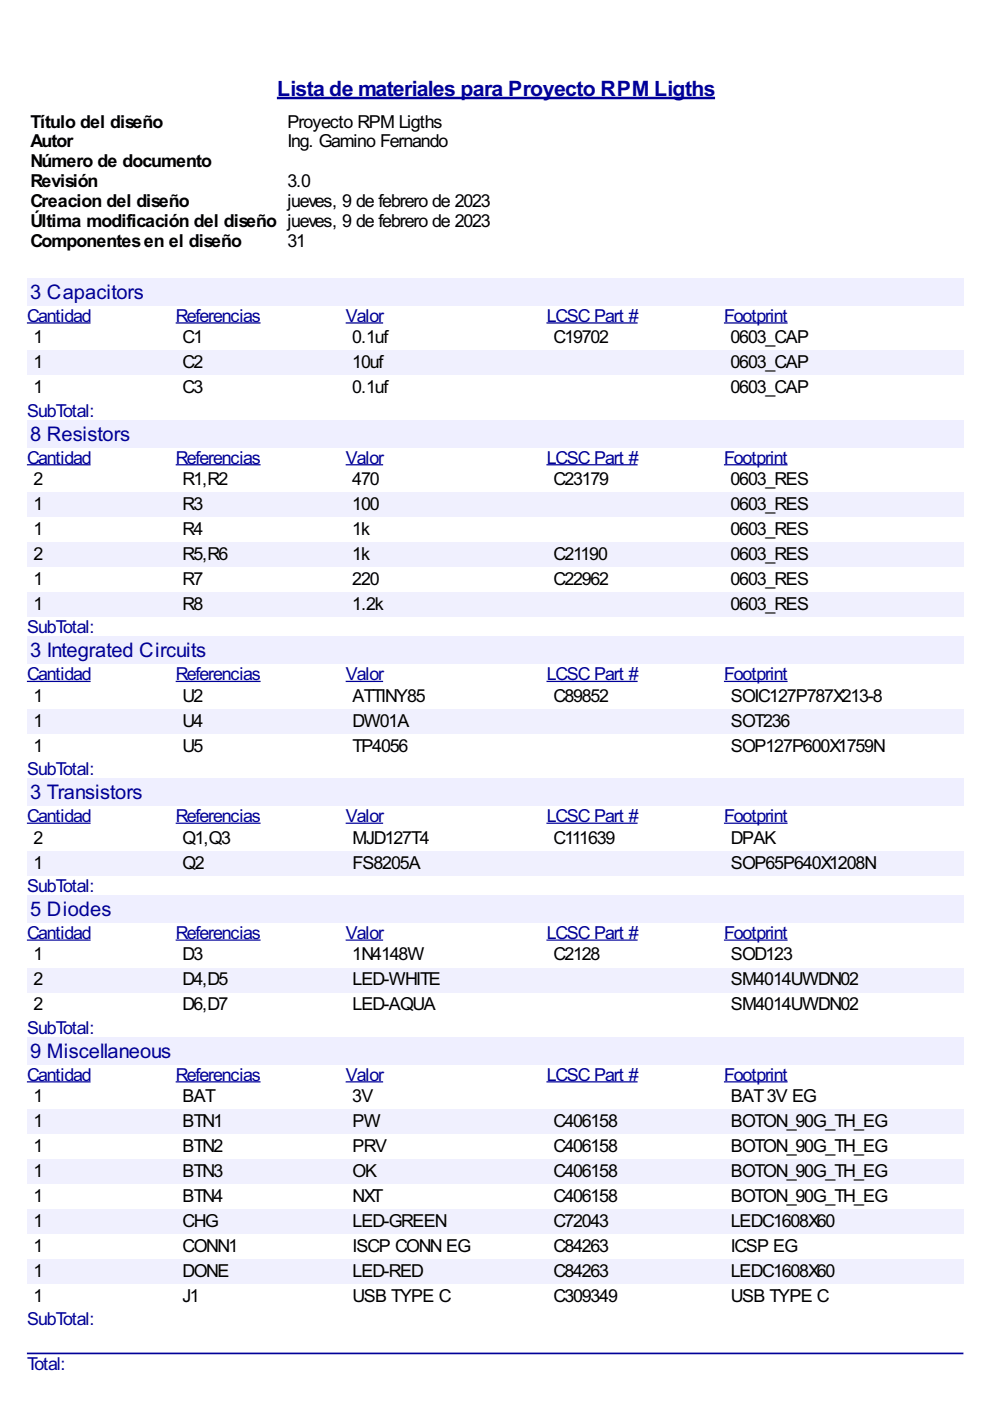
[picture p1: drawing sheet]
<svg xmlns="http://www.w3.org/2000/svg" width="210mm" height="297mm" viewBox="0 0 210 297" stroke-linecap="round" stroke-linejoin="round" font-family="sans-serif">
<defs><g id="words">
<text font-size="5" fill="#009" x="58.8" y="20.3">Lista de materiales para Proyecto RPM Ligths</text>
<g font-size="4.8" fill="#009">
<text x="6.4" y="63.4">3 Capacitors</text>
<text x="6.4" y="93.4">8 Resistors</text>
<text x="6.4" y="139.4">3 Integrated Circuits</text>
<text x="6.4" y="169.4">3 Transistors</text>
<text x="6.4" y="194.2">5 Diodes</text>
<text x="6.4" y="224.3">9 Miscellaneous</text>
</g>
<g font-size="4.2">
<text x="6.5" y="27">Título del diseño</text>
<text x="61" y="27">Proyecto RPM Ligths</text>
<text x="6.5" y="31.3">Autor</text>
<text x="6.5" y="35.5">Número de documento</text>
<text x="61" y="31.3">Ing. Gamino Fernando</text>
<text x="6.5" y="39.7">Revisión</text>
<text x="60.9" y="39.7">3.0</text>
<text x="6.5" y="44">Creacion del diseño</text>
<text x="60.9" y="44">jueves, 9 de febrero de 2023</text>
<text x="6.5" y="48.2">Última modificación del diseño jueves, 9 de febrero de 2023</text>
<text x="6.5" y="52.4">Componentesen el diseño</text>
<text x="60.9" y="52.4">31</text>
<text x="7.1" y="72.8">1</text>
<text x="38.7" y="72.8">C1</text>
<text x="74.7" y="72.8">0.1uf</text>
<text x="117.3" y="72.8">C19702</text>
<text x="154.9" y="72.8">0603_CAP</text>
<text x="7.1" y="78.1">1</text>
<text x="7.1" y="83.4">1</text>
<text x="38.7" y="78.1">C2</text>
<text x="38.7" y="83.4">C3</text>
<text x="74.7" y="78.1">10uf</text>
<text x="74.7" y="83.4">0.1uf</text>
<text x="154.9" y="78.1">0603_CAP</text>
<text x="154.9" y="83.4">0603_CAP</text>
<text x="7.1" y="102.9">2</text>
<text x="38.7" y="102.9">R1,R2</text>
<text x="74.7" y="102.9">470</text>
<text x="117.3" y="102.9">C23179</text>
<text x="154.9" y="102.9">0603_RES</text>
<text x="7.1" y="108.2">1</text>
<text x="7.1" y="113.4">1</text>
<text x="38.7" y="108.2">R3</text>
<text x="38.7" y="113.4">R4</text>
<text x="74.7" y="108.2">100</text>
<text x="74.7" y="113.4">1k</text>
<text x="154.9" y="108.2">0603_RES</text>
<text x="154.9" y="113.4">0603_RES</text>
<text x="7.1" y="118.7">2</text>
<text x="38.7" y="118.7">R5,R6</text>
<text x="74.7" y="118.7">1k</text>
<text x="117.3" y="118.7">C21190</text>
<text x="154.9" y="118.7">0603_RES</text>
<text x="7.1" y="124">1</text>
<text x="38.7" y="124">R7</text>
<text x="74.7" y="124">220</text>
<text x="117.3" y="124">C22962</text>
<text x="154.9" y="124">0603_RES</text>
<text x="7.1" y="129.3">1</text>
<text x="38.7" y="129.3">R8</text>
<text x="74.7" y="129.3">1.2k</text>
<text x="154.9" y="129.3">0603_RES</text>
<text x="7.1" y="148.8">1</text>
<text x="38.7" y="148.8">U2</text>
<text x="74.8" y="148.8">ATTINY85</text>
<text x="117.3" y="148.8">C89852</text>
<text x="155" y="148.8">SOIC127P787X213-8</text>
<text x="7.1" y="154.1">1</text>
<text x="38.7" y="154.1">U4</text>
<text x="74.8" y="154.1">DW01A</text>
<text x="155" y="154.1">SOT236</text>
<text x="7.1" y="159.4">1</text>
<text x="38.7" y="159.4">U5</text>
<text x="74.8" y="159.4">TP4056</text>
<text x="155" y="159.4">SOP127P600X1759N</text>
<text x="7.1" y="178.9">2</text>
<text x="38.7" y="178.9">Q1,Q3</text>
<text x="74.8" y="178.9">MJD127T4</text>
<text x="117.3" y="178.9">C111639</text>
<text x="155" y="178.9">DPAK</text>
<text x="7.1" y="184.1">1</text>
<text x="38.7" y="184.1">Q2</text>
<text x="74.8" y="184.1">FS8205A</text>
<text x="155" y="184.1">SOP65P640X1208N</text>
<text x="7.1" y="203.6">1</text>
<text x="38.7" y="203.6">D3</text>
<text x="74.7" y="203.6">1N4148W</text>
<text x="117.3" y="203.6">C2128</text>
<text x="155" y="203.6">SOD123</text>
<text x="7.1" y="208.9">2</text>
<text x="38.7" y="208.9">D4,D5</text>
<text x="74.8" y="208.9">LED-WHITE</text>
<text x="155" y="208.9">SM4014UWDN02</text>
<text x="7.1" y="214.2">2</text>
<text x="38.7" y="214.2">D6,D7</text>
<text x="74.8" y="214.2">LED-AQUA</text>
<text x="155" y="214.2">SM4014UWDN02</text>
<text x="7.1" y="233.7">1</text>
<text x="38.7" y="233.7">BAT</text>
<text x="74.7" y="233.7">3V</text>
<text x="155" y="233.7">BAT3V EG</text>
<text x="7.1" y="239">1</text>
<text x="38.7" y="239">BTN1</text>
<text x="74.8" y="239">PW</text>
<text x="117.3" y="239">C406158</text>
<text x="155" y="239">BOTON_90G_TH_EG</text>
<text x="7.1" y="244.3">1</text>
<text x="38.7" y="244.3">BTN2</text>
<text x="74.8" y="244.3">PRV</text>
<text x="117.3" y="244.3">C406158</text>
<text x="155" y="244.3">BOTON_90G_TH_EG</text>
<text x="7.1" y="249.6">1</text>
<text x="38.7" y="249.6">BTN3</text>
<text x="74.8" y="249.6">OK</text>
<text x="117.3" y="249.6">C406158</text>
<text x="155" y="249.6">BOTON_90G_TH_EG</text>
<text x="7.1" y="254.9">1</text>
<text x="38.7" y="254.9">BTN4</text>
<text x="74.8" y="254.9">NXT</text>
<text x="117.3" y="254.9">C406158</text>
<text x="155" y="254.9">BOTON_90G_TH_EG</text>
<text x="7.1" y="260.1">1</text>
<text x="38.7" y="260.1">CHG</text>
<text x="74.8" y="260.1">LED-GREEN</text>
<text x="117.3" y="260.1">C72043</text>
<text x="155" y="260.1">LEDC1608X60</text>
<text x="7.1" y="265.4">1</text>
<text x="38.7" y="265.4">CONN1</text>
<text x="74.8" y="265.4">ISCP CONN EG</text>
<text x="117.3" y="265.4">C84263</text>
<text x="155" y="265.4">ICSP EG</text>
<text x="7.1" y="270.7">1</text>
<text x="38.7" y="270.7">DONE</text>
<text x="74.8" y="270.7">LED-RED</text>
<text x="117.3" y="270.7">C84263</text>
<text x="155" y="270.7">LEDC1608X60</text>
<text x="7.1" y="276">1</text>
<text x="38.7" y="276">J1</text>
<text x="74.8" y="276">USB TYPE C</text>
<text x="117.3" y="276">C309349</text>
<text x="155" y="276">USB TYPE C</text>
</g>
<g font-size="4.2" fill="#009">
<text x="5.8" y="68.2">Cantidad</text>
<text x="37.3" y="68.2">Referencias</text>
<text x="73.3" y="68.2">Valor</text>
<text x="115.9" y="68.2">LCSC Part #</text>
<text x="153.5" y="68.2">Footprint</text>
<text x="5.8" y="88.3">SubTotal:</text>
<text x="5.8" y="98.3">Cantidad</text>
<text x="37.3" y="98.3">Referencias</text>
<text x="73.3" y="98.3">Valor</text>
<text x="115.9" y="98.3">LCSC Part #</text>
<text x="153.5" y="98.3">Footprint</text>
<text x="5.8" y="134.2">SubTotal:</text>
<text x="5.8" y="144.2">Cantidad</text>
<text x="37.3" y="144.2">Referencias</text>
<text x="73.3" y="144.2">Valor</text>
<text x="115.9" y="144.2">LCSC Part #</text>
<text x="153.5" y="144.2">Footprint</text>
<text x="5.8" y="164.3">SubTotal:</text>
<text x="5.8" y="174.3">Cantidad</text>
<text x="37.3" y="174.3">Referencias</text>
<text x="73.3" y="174.3">Valor</text>
<text x="115.9" y="174.3">LCSC Part #</text>
<text x="153.5" y="174.3">Footprint</text>
<text x="5.8" y="189.1">SubTotal:</text>
<text x="5.8" y="199.1">Cantidad</text>
<text x="37.3" y="199.1">Referencias</text>
<text x="73.3" y="199.1">Valor</text>
<text x="115.9" y="199.1">LCSC Part #</text>
<text x="153.5" y="199.1">Footprint</text>
<text x="5.8" y="219.2">SubTotal:</text>
<text x="5.8" y="229.1">Cantidad</text>
<text x="37.3" y="229.1">Referencias</text>
<text x="73.3" y="229.1">Valor</text>
<text x="115.9" y="229.1">LCSC Part #</text>
<text x="153.5" y="229.1">Footprint</text>
<text x="5.8" y="281">SubTotal:</text>
<text x="5.8" y="290.6">Total:</text>
</g>
</g></defs>
<path d="M58.7 20.8h92.9" fill="none" stroke="#009" stroke-width=".53"/>
<g fill="#efefff">
<path d="M5.7 59h198.6v5.8h-198.6z"/>
<path d="M6.4 59.2h24v4.8h-24z"/>
</g>
<path d="M5.7 68.5h13.5M37.2 68.5h18M73.3 68.5h7.9M115.9 68.5h19.3M153.5 68.5h13.5" fill="none" stroke="#009" stroke-width=".26"/>
<g fill="#f0f0fe">
<path d="M5.7 74.3h31.6v5.3h-31.6z"/>
<path d="M6.9 74.6h1.8v4.2h-1.8z"/>
<path d="M37.3 74.3h36v5.3h-36z"/>
<path d="M38.6 74.6h4.3v4.2h-4.3z"/>
<path d="M73.3 74.3h42.6v5.3h-42.6z"/>
<path d="M74.6 74.6h6.4v4.2h-6.4z"/>
<path d="M115.9 74.3h37.6v5.3h-37.6z"/>
<path d="M153.5 74.3h50.8v5.3h-50.8z"/>
<path d="M154.8 74.6h16.4v4.2h-16.4z"/>
</g>
<g fill="#efefff">
<path d="M5.7 89.1h198.6v5.7h-198.6z"/>
<path d="M6.4 89.4h21.1v4.8h-21.1z"/>
</g>
<path d="M5.7 98.5h13.5M37.2 98.5h18M73.3 98.5h7.9M115.9 98.5h19.3M153.5 98.5h13.5" fill="none" stroke="#009" stroke-width=".26"/>
<g fill="#f0f0fe">
<path d="M5.7 104.4h31.6v5.3h-31.6z"/>
<path d="M6.9 104.5h1.8v4.2h-1.8z"/>
<path d="M37.3 104.4h36v5.3h-36z"/>
<path d="M38.6 104.5h4.3v4.2h-4.3z"/>
<path d="M73.3 104.4h42.6v5.3h-42.6z"/>
<path d="M74.6 104.5h5.6v4.2h-5.6z"/>
<path d="M115.9 104.4h37.6v5.3h-37.6z"/>
<path d="M153.5 104.4h50.8v5.3h-50.8z"/>
<path d="M154.8 104.5h16.4v4.2h-16.4z"/>
<path d="M5.7 114.9h31.6v5.3h-31.6z"/>
<path d="M6.9 115.1h1.8v4.2h-1.8z"/>
<path d="M37.3 114.9h36v5.3h-36z"/>
<path d="M38.6 115.1h9.6v4.2h-9.6z"/>
<path d="M73.3 114.9h42.6v5.3h-42.6z"/>
<path d="M74.6 115.1h3.7v4.2h-3.7z"/>
<path d="M115.9 114.9h37.6v5.3h-37.6z"/>
<path d="M117.3 115.1h11.3v4.2h-11.3z"/>
<path d="M153.5 114.9h50.8v5.3h-50.8z"/>
<path d="M154.8 115.1h16.4v4.2h-16.4z"/>
<path d="M5.7 125.5h31.6v5.3h-31.6z"/>
<path d="M6.9 125.6h1.8v4.3h-1.8z"/>
<path d="M37.3 125.5h36v5.3h-36z"/>
<path d="M38.6 125.6h4.3v4.3h-4.3z"/>
<path d="M73.3 125.5h42.6v5.3h-42.6z"/>
<path d="M74.6 125.6h6.7v4.3h-6.7z"/>
<path d="M115.9 125.5h37.6v5.3h-37.6z"/>
<path d="M153.5 125.5h50.8v5.3h-50.8z"/>
<path d="M154.8 125.6h16.4v4.3h-16.4z"/>
</g>
<g fill="#efefff">
<path d="M5.7 135h198.6v5.8h-198.6z"/>
<path d="M6.4 135.2h37.3v4.7h-37.3z"/>
</g>
<path d="M5.7 144.5h13.5M37.2 144.5h18M73.3 144.5h7.9M115.9 144.5h19.3M153.5 144.5h13.5" fill="none" stroke="#009" stroke-width=".26"/>
<g fill="#f0f0fe">
<path d="M5.7 150.3h31.6v5.3h-31.6z"/>
<path d="M6.9 150.5h1.8v4.2h-1.8z"/>
<path d="M37.3 150.3h36v5.3h-36z"/>
<path d="M38.6 150.5h4.3v4.2h-4.3z"/>
<path d="M73.3 150.3h42.6v5.3h-42.6z"/>
<path d="M74.6 150.5h11.9v4.2h-11.9z"/>
<path d="M115.9 150.3h37.6v5.3h-37.6z"/>
<path d="M153.5 150.3h50.8v5.3h-50.8z"/>
<path d="M154.8 150.5h12.5v4.2h-12.5z"/>
</g>
<g fill="#efefff">
<path d="M5.7 165.1h198.6v5.7h-198.6z"/>
<path d="M6.4 165.3h23.8v4.8h-23.8z"/>
</g>
<path d="M5.7 174.5h13.5M37.2 174.5h18M73.3 174.5h7.9M115.9 174.5h19.3M153.5 174.5h13.5" fill="none" stroke="#009" stroke-width=".26"/>
<g fill="#f0f0fe">
<path d="M5.7 180.4h31.6v5.3h-31.6z"/>
<path d="M6.9 180.7h1.8v4.2h-1.8z"/>
<path d="M37.3 180.4h36v5.3h-36z"/>
<path d="M38.6 180.7h4.5v4.2h-4.5z"/>
<path d="M73.3 180.4h42.6v5.3h-42.6z"/>
<path d="M74.6 180.7h14.3v4.2h-14.3z"/>
<path d="M115.9 180.4h37.6v5.3h-37.6z"/>
<path d="M153.5 180.4h50.8v5.3h-50.8z"/>
<path d="M154.8 180.7h30.7v4.2h-30.7z"/>
</g>
<g fill="#efefff">
<path d="M5.7 189.9h198.6v5.7h-198.6z"/>
<path d="M6.4 190.2h17.2v4.7h-17.2z"/>
</g>
<path d="M5.7 199.3h13.5M37.2 199.3h18M73.3 199.3h7.9M115.9 199.3h19.3M153.5 199.3h13.5" fill="none" stroke="#009" stroke-width=".26"/>
<g fill="#f0f0fe">
<path d="M5.7 205.1h31.6v5.3h-31.6z"/>
<path d="M6.9 205.3h1.8v4.2h-1.8z"/>
<path d="M37.3 205.1h36v5.3h-36z"/>
<path d="M38.6 205.3h9.6v4.2h-9.6z"/>
<path d="M73.3 205.1h42.6v5.3h-42.6z"/>
<path d="M74.6 205.3h18.6v4.2h-18.6z"/>
<path d="M115.9 205.1h37.6v5.3h-37.6z"/>
<path d="M153.5 205.1h50.8v5.3h-50.8z"/>
<path d="M154.8 205.3h27v4.2h-27z"/>
</g>
<g fill="#efefff">
<path d="M5.7 219.9h198.6v5.8h-198.6z"/>
<path d="M6.4 220.1h29.9v4.7h-29.9z"/>
</g>
<path d="M5.7 229.4h13.5M37.2 229.4h18M73.3 229.4h7.9M115.9 229.4h19.3M153.5 229.4h13.5" fill="none" stroke="#009" stroke-width=".26"/>
<g fill="#f0f0fe">
<path d="M5.7 235.2h31.6v5.3h-31.6z"/>
<path d="M6.9 235.4h1.8v4.2h-1.8z"/>
<path d="M37.3 235.2h36v5.3h-36z"/>
<path d="M38.6 235.4h8.5v4.2h-8.5z"/>
<path d="M73.3 235.2h42.6v5.3h-42.6z"/>
<path d="M74.6 235.4h5.9v4.2h-5.9z"/>
<path d="M115.9 235.2h37.6v5.3h-37.6z"/>
<path d="M117.3 235.4h13.5v4.2h-13.5z"/>
<path d="M153.5 235.2h50.8v5.3h-50.8z"/>
<path d="M154.8 235.4h33.1v4.2h-33.1z"/>
<path d="M5.7 245.8h31.6v5.3h-31.6z"/>
<path d="M6.9 246h1.8v4.2h-1.8z"/>
<path d="M37.3 245.8h36v5.3h-36z"/>
<path d="M38.6 246h8.5v4.2h-8.5z"/>
<path d="M73.3 245.8h42.6v5.3h-42.6z"/>
<path d="M74.6 246h5.1v4.2h-5.1z"/>
<path d="M115.9 245.8h37.6v5.3h-37.6z"/>
<path d="M117.3 246h13.5v4.2h-13.5z"/>
<path d="M153.5 245.8h50.8v5.3h-50.8z"/>
<path d="M154.8 246h33.1v4.2h-33.1z"/>
<path d="M5.7 256.4h31.6v5.3h-31.6z"/>
<path d="M6.9 256.6h1.8v4.2h-1.8z"/>
<path d="M37.3 256.4h36v5.3h-36z"/>
<path d="M38.6 256.6h7.5v4.2h-7.5z"/>
<path d="M73.3 256.4h42.6v5.3h-42.6z"/>
<path d="M74.6 256.6h19.9v4.2h-19.9z"/>
<path d="M115.9 256.4h37.6v5.3h-37.6z"/>
<path d="M117.3 256.6h11.6v4.2h-11.6z"/>
<path d="M153.5 256.4h50.8v5.3h-50.8z"/>
<path d="M154.8 256.6h22v4.2h-22z"/>
<path d="M5.7 266.9h31.6v5.3h-31.6z"/>
<path d="M6.9 267.1h1.8v4.3h-1.8z"/>
<path d="M37.3 266.9h36v5.3h-36z"/>
<path d="M38.6 267.1h9.8v4.3h-9.8z"/>
<path d="M73.3 266.9h42.6v5.3h-42.6z"/>
<path d="M74.6 267.1h14.9v4.3h-14.9z"/>
<path d="M115.9 266.9h37.6v5.3h-37.6z"/>
<path d="M117.3 267.1h11.6v4.3h-11.6z"/>
<path d="M153.5 266.9h50.8v5.3h-50.8z"/>
<path d="M154.8 267.1h22v4.3h-22z"/>
</g>
<path d="M5.9 287h198.2" fill="none" stroke="#009" stroke-width=".35"/>
<path d="M165.2 5h36.8v10.6h-36.8z" fill-rule="evenodd" fill="#f0f0f0"/>
<path d="M165.2 5h36.8v10.6h-36.8z" fill-rule="evenodd" fill="#fff"/>
<use href="#words"/>
</svg>
